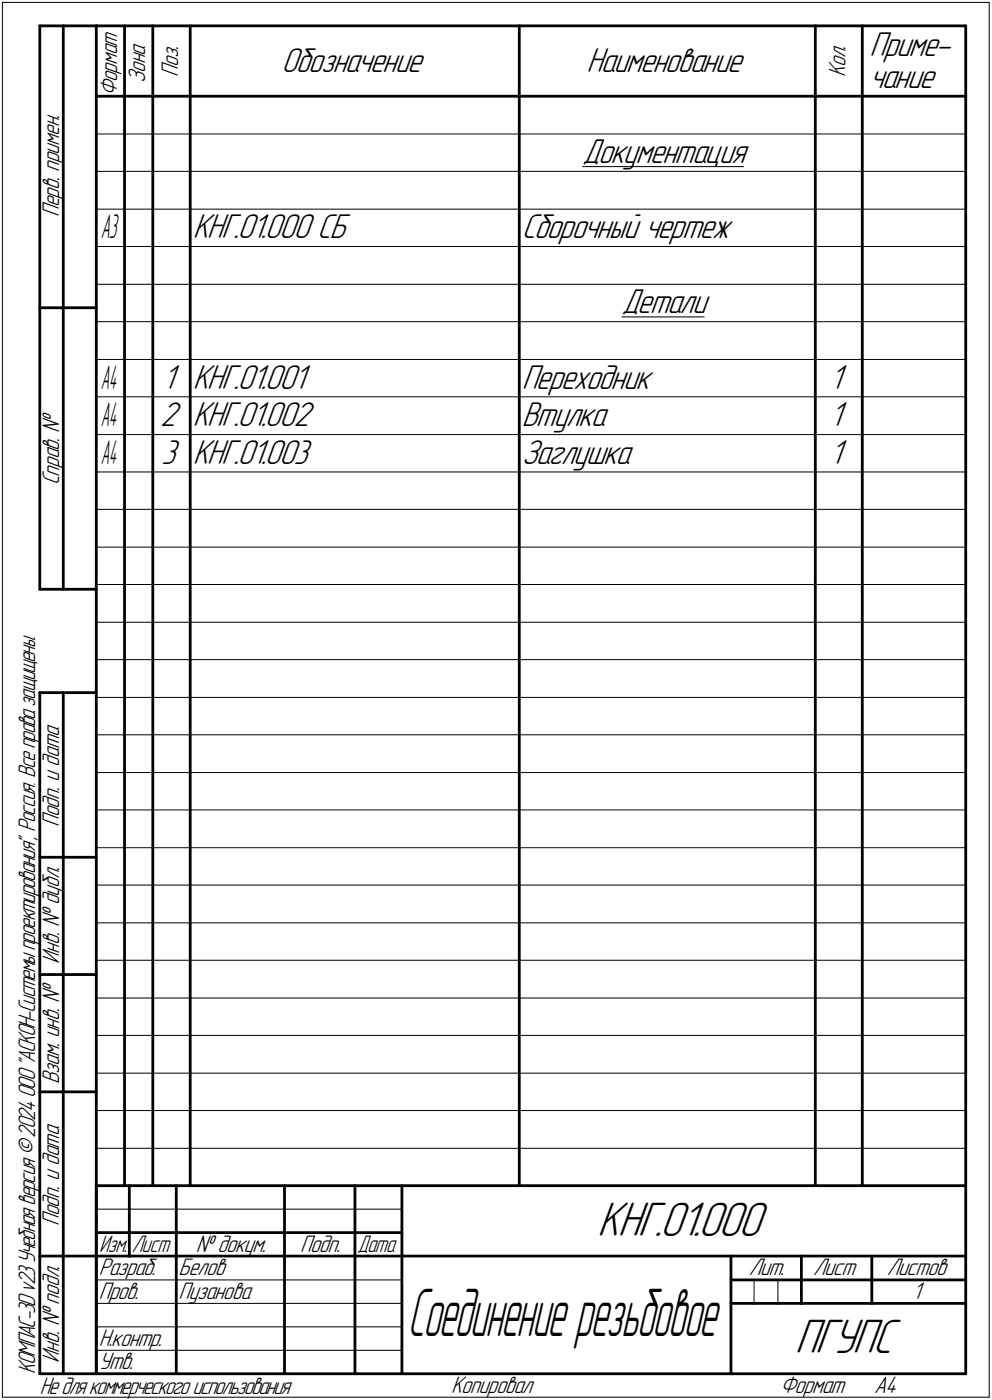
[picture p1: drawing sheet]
<svg xmlns="http://www.w3.org/2000/svg" width="211mm" height="298mm" viewBox="0 0 211 298" stroke-linecap="round" stroke-linejoin="round" font-family="sans-serif">
<defs><g id="words">
<text font-size="15" x="86.7" y="284.5">Соединениерезьбовое</text>
<g font-size="10.9">
<text x="127.1" y="263.2">КНГ.01.000</text>
<text x="169.1" y="288.2">ПГУПС</text>
</g>
<g font-size="7.8">
<text x="185" y="11.8">Приме-</text>
<text x="59.9" y="15.3">Обозначение</text>
<text x="124.8" y="15.3">Наименование</text>
<text x="185" y="18.7">чание</text>
<text x="124" y="34.8">Документация</text>
<text x="41" y="50.8">КНГ.01.000 СБ</text>
<text x="111" y="50.8">Сборочный чертеж</text>
<text x="132.3" y="66.8">Детали</text>
<text x="34.6" y="82.8">1</text>
<text x="41" y="82.8">КНГ.01.001</text>
<text x="111" y="82.8">Переходник</text>
<text x="176.6" y="82.8">1</text>
<text x="34.1" y="90.8">2</text>
<text x="41" y="90.8">КНГ.01.002</text>
<text x="111" y="90.8">Втулка</text>
<text x="176.6" y="90.8">1</text>
<text x="34.3" y="98.8">3</text>
<text x="41" y="98.8">КНГ.01.003</text>
<text x="111" y="98.8">Заглушка</text>
<text x="176.6" y="98.8">1</text>
</g>
<g font-size="7.4">
<text x="21.4" y="50.8">A3</text>
<text x="21.5" y="82.8">A4</text>
<text x="21.5" y="90.8">A4</text>
<text x="21.5" y="98.8">А4</text>
</g>
<g font-size="5.4">
<text x="30.9" y="17.7" transform="rotate(-90 30.9 17.7)">Зона</text>
<text x="37.9" y="16.4" transform="rotate(-90 37.9 16.4)">Поз.</text>
<text x="179.9" y="16.4" transform="rotate(-90 179.9 16.4)">Кол.</text>
<text x="24.9" y="20.5" transform="rotate(-90 24.9 20.5)">Формат</text>
<text x="12.6" y="46.3" transform="rotate(-90 12.6 46.3)">Перв. примен.</text>
<text x="12.6" y="103.4" transform="rotate(-90 12.6 103.4)">Справ. №</text>
<text x="12.6" y="176.1" transform="rotate(-90 12.6 176.1)">Подп. и дата</text>
<text x="12.6" y="205.2" transform="rotate(-90 12.6 205.2)">Инв. № дубл.</text>
<text x="12.6" y="230.9" transform="rotate(-90 12.6 230.9)">Взам. инв. №</text>
<text x="12.6" y="261.1" transform="rotate(-90 12.6 261.1)">Подп. и дата</text>
<text x="41.6" y="266.6">№ докум.</text>
<text x="63.9" y="266.6">Подп.</text>
<text x="21" y="271.6">Разраб.</text>
<text x="38" y="271.6">Белов</text>
<text x="159.3" y="271.6">Лит.</text>
<text x="173.1" y="271.6">Лист</text>
<text x="188.7" y="271.6">Листов</text>
<text x="21" y="276.6">Пров.</text>
<text x="38" y="276.6">Пузанова</text>
<text x="194.2" y="276.6">1</text>
<text x="21" y="286.6">Н.контр.</text>
<text x="7.5" y="292.5" transform="rotate(-90 7.5 292.5)">КОМПАС-3Dv23Учебнаяверсия©2024ООО&quot;АСКОН-Системыпроектирования&quot;, Россия. Всеправазащищены.</text>
<text x="12.6" y="290.2" transform="rotate(-90 12.6 290.2)">Инв. № подл.</text>
<text x="21" y="291.6">Утв.</text>
<text x="8.5" y="296.7">Недлякоммерческогоиспользования</text>
<text x="96" y="296.6">Копировал</text>
<text x="166" y="296.6">Формат</text>
<text x="186" y="296.6">A4</text>
</g>
<g font-size="5.3">
<text x="21.1" y="266.6">Изм.</text>
<text x="28.1" y="266.6">Лист</text>
<text x="76.1" y="266.6">Дата</text>
</g>
</g></defs>
<g fill="none" stroke="#000" stroke-width=".21">
<path d="M.5 .5v297zM.5 .5h210zM210.5 .5v297zM20.5 28.5h185zM20.5 36.5h185zM124 35.5h34.2zM20.5 44.5h185zM20.5 52.5h185zM20.5 60.5h185zM20.5 68.5h185zM20.5 76.5h185zM132.3 67.5h17.6z"/>
<path d="M20.5 84.5h185zM20.5 92.5h185zM20.5 100.5h185zM20.5 108.5h185zM20.5 116.5h185zM20.5 124.5h185zM20.5 132.5h185zM20.5 140.5h185zM20.5 148.5h185zM20.5 156.5h185zM20.5 164.5h185zM20.5 172.5h185z"/>
<path d="M20.5 180.5h185zM20.5 188.5h185zM20.5 196.5h185zM20.5 204.5h185zM20.5 212.5h185zM20.5 220.5h185zM20.5 228.5h185zM20.5 236.5h185zM20.5 257.5h65zM20.5 244.5h185zM20.5 272.5h17zM20.5 277.5h17z"/>
<path d="M37.5 272.5h23zM37.5 277.5h23zM60.5 272.5h15zM60.5 277.5h15zM75.5 272.5h10zM75.5 277.5h10zM160.4 272.5v5zM165.5 272.5v5zM.5 297.5h210zM20.5 282.5h65zM20.5 287.5h65z"/>
</g>
<g fill="none" stroke="#000" stroke-width=".59">
<path d="M8.5 5.5v120zM8.5 5.5h12zM13.5 5.5v120zM20.5 5.5v287zM20.5 5.5h185zM26.5 5.5v247zM32.5 5.5v247zM40.5 5.5v247zM110.5 5.5v247zM173.5 5.5v247zM183.5 5.5v247zM205.5 5.5v287z"/>
<path d="M20.5 20.5h185zM8.5 65.5h12zM8.5 125.5h12zM8.5 147.5v145zM8.5 147.5h12zM13.5 147.5v145zM8.5 182.5h12zM8.5 207.5h12zM8.5 232.5h12zM20.5 252.5h185zM20.5 252.5v40zM27.5 252.5v15z"/>
<path d="M37.5 252.5v25zM60.5 252.5v25zM75.5 252.5v25zM85.5 252.5v40zM8.5 267.5h12zM20.5 262.5h7zM20.5 267.5h7zM27.5 262.5h10zM27.5 267.5h10zM37.5 277.5v15zM37.5 262.5h23zM37.5 267.5h23z"/>
<path d="M60.5 277.5v15zM60.5 262.5h15zM60.5 267.5h15zM75.5 277.5v15zM75.5 262.5h10zM75.5 267.5h10zM85.5 267.5h120zM155.5 267.5v25zM155.5 272.5h15zM155.5 277.5h4.9zM160.4 277.5h5.1zM165.5 277.5h5z"/>
<path d="M170.5 267.5v10zM170.5 272.5h35zM170.5 277.5h15zM185.5 267.5v10zM185.5 277.5h20zM8.5 292.5h12zM20.5 292.5h185z"/>
</g>
<use href="#words"/>
</svg>
